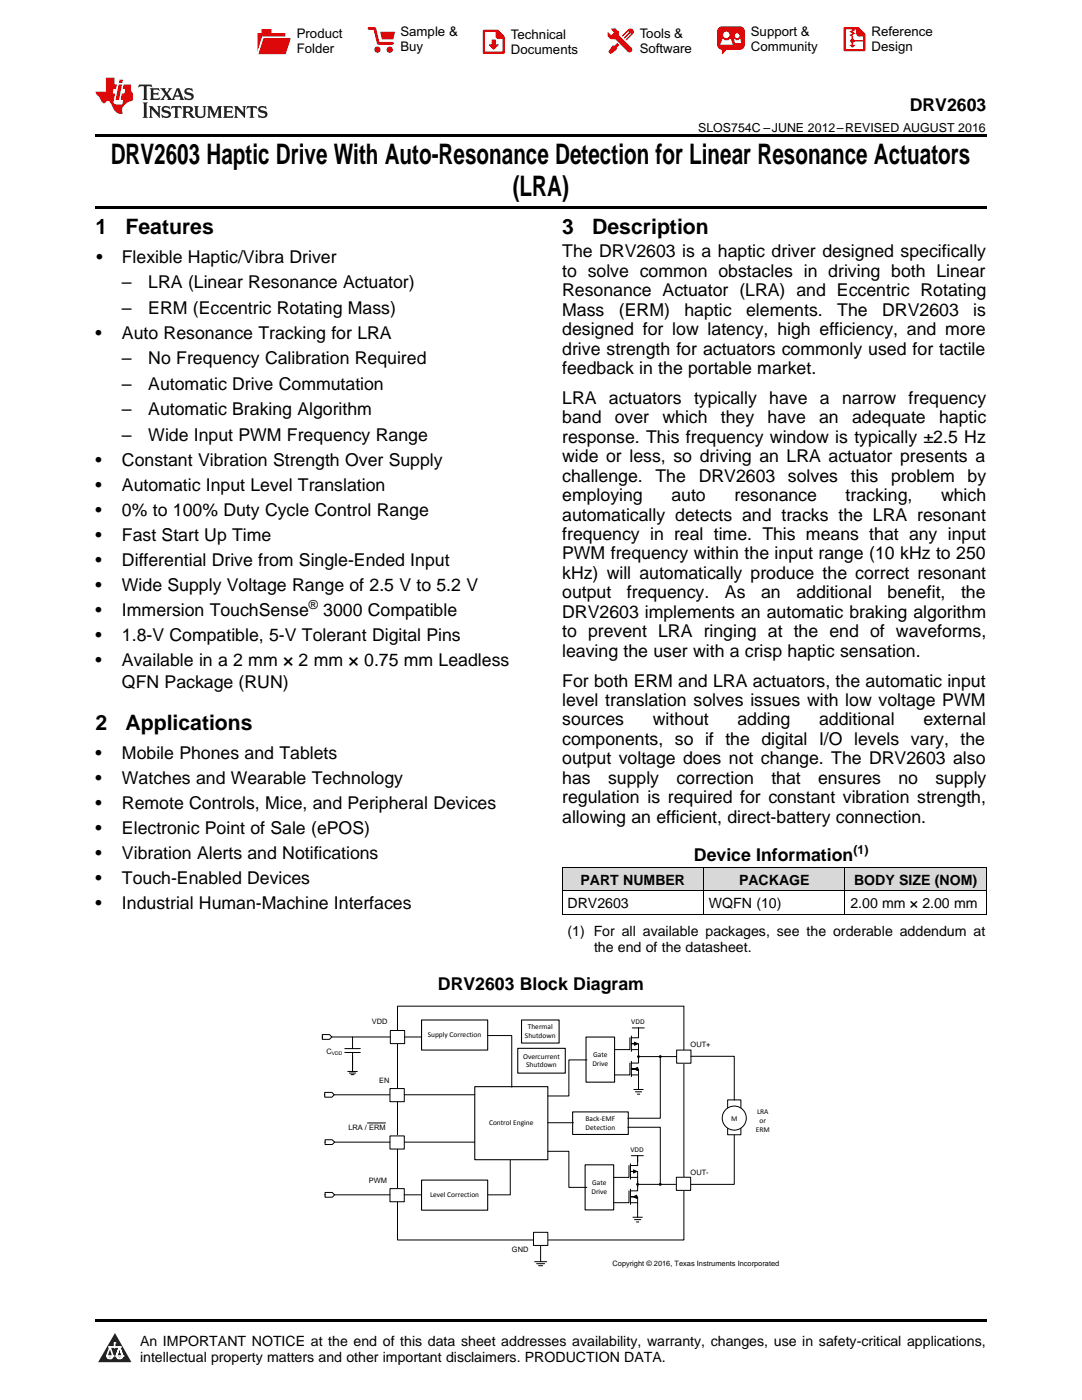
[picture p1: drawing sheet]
<svg xmlns="http://www.w3.org/2000/svg" width="216mm" height="279mm" viewBox="0 0 216 279" stroke-linecap="round" stroke-linejoin="round" font-family="sans-serif">
<defs><g id="words">
<g font-size="5.6">
<text x="22.1" y="32.8">DRV2603 Haptic Drive With Auto-Resonance Detection for Linear Resonance Actuators</text>
<text x="102.3" y="39.2">(LRA)</text>
</g>
<g font-size="4.2">
<text x="19" y="46.7">1</text>
<text x="25" y="46.7">Features</text>
<text x="112.2" y="46.7">3</text>
<text x="118.2" y="46.7">Description</text>
<text x="19" y="145.7">2</text>
<text x="25" y="145.7">Applications</text>
</g>
<g font-size="3.5">
<text x="181.5" y="22.2">DRV2603</text>
<text x="19.2" y="52.4">•</text>
<text x="24.3" y="52.4">Flexible Haptic/Vibra Driver</text>
<text x="112.2" y="51.4">The DRV2603 is a haptic driver designed specifically</text>
<text x="24.3" y="57.5">–</text>
<text x="29.6" y="57.5">LRA (Linear Resonance Actuator)</text>
<text x="112.2" y="55.2">to solve common obstacles in driving both Linear</text>
<text x="112.2" y="59.1">Resonance Actuator (LRA) and Eccentric Rotating</text>
<text x="24.3" y="62.6">–</text>
<text x="29.6" y="62.6">ERM (Eccentric Rotating Mass)</text>
<text x="112.2" y="63">Mass</text>
<text x="123.5" y="63">(ERM)</text>
<text x="136.6" y="63">haptic</text>
<text x="148.9" y="63">elements.</text>
<text x="167.1" y="63">The</text>
<text x="176" y="63">DRV2603</text>
<text x="194.2" y="63">is</text>
<text x="19" y="67.6">•</text>
<text x="24.3" y="67.6">Auto Resonance Tracking for LRA</text>
<text x="112.2" y="66.9">designed for low latency, high efficiency, and more</text>
<text x="112.2" y="70.8">drive strength for actuators commonly used for tactile</text>
<text x="24.3" y="72.7">–</text>
<text x="24.3" y="77.8">–</text>
<text x="29.6" y="72.7">No Frequency Calibration Required</text>
<text x="29.6" y="77.8">Automatic Drive Commutation</text>
<text x="112.2" y="74.6">feedback in the portable market.</text>
<text x="24.3" y="82.8">–</text>
<text x="29.6" y="82.8">Automatic Braking Algorithm</text>
<text x="112.2" y="80.6">LRA actuators typically have a</text>
<text x="168" y="80.6">narrow frequency</text>
<text x="24.3" y="87.9">–</text>
<text x="29.6" y="87.9">Wide Input PWM Frequency Range</text>
<text x="112.2" y="84.5">band</text>
<text x="112.2" y="88.4">response. This frequency window is typically ±2.5 Hz</text>
<text x="122.7" y="84.5">over</text>
<text x="132.2" y="84.5">which</text>
<text x="143.8" y="84.5">they</text>
<text x="153.2" y="84.5">have</text>
<text x="163.4" y="84.5">an</text>
<text x="170" y="84.5">adequate</text>
<text x="187.4" y="84.5">haptic</text>
<text x="19" y="92.9">•</text>
<text x="24.3" y="92.9">Constant Vibration Strength Over Supply</text>
<text x="112.2" y="92.3">wide or less, so driving an LRA actuator presents a</text>
<text x="19" y="97.9">•</text>
<text x="24.3" y="97.9">Automatic Input Level Translation</text>
<text x="112.2" y="96.1">challenge.</text>
<text x="112.2" y="100">employing</text>
<text x="130.8" y="96.1">The</text>
<text x="134" y="100">auto</text>
<text x="139.4" y="96.1">DRV2603</text>
<text x="146.6" y="100">resonance</text>
<text x="157.2" y="96.1">solves</text>
<text x="168.7" y="100">tracking,</text>
<text x="169.8" y="96.1">this</text>
<text x="177.8" y="96.1">problem</text>
<text x="187.8" y="100">which</text>
<text x="193.1" y="96.1">by</text>
<text x="19" y="102.9">•</text>
<text x="19" y="107.9">•</text>
<text x="24.3" y="102.9">0% to 100% Duty Cycle Control Range</text>
<text x="24.3" y="107.9">Fast Start Up Time</text>
<text x="112.2" y="103.9">automatically detects and tracks the LRA resonant</text>
<text x="112.2" y="107.8">frequency in real time. This means that any input</text>
<text x="19" y="113">•</text>
<text x="24.3" y="113">Differential Drive from Single-Ended Input</text>
<text x="112.2" y="111.7">PWM frequency within the input range (10 kHz to 250</text>
<text x="19" y="118">•</text>
<text x="24.3" y="118">Wide Supply Voltage Range of 2.5 V to 5.2 V</text>
<text x="112.2" y="115.5">kHz) will automatically produce the correct resonant</text>
<text x="112.2" y="119.4">output</text>
<text x="125.1" y="119.4">frequency.</text>
<text x="144.7" y="119.4">As</text>
<text x="151.9" y="119.4">an</text>
<text x="158.9" y="119.4">additional</text>
<text x="177.1" y="119.4">benefit,</text>
<text x="191.8" y="119.4">the</text>
<text x="19" y="123">•</text>
<text x="24.3" y="123">Immersion TouchSense</text>
<text x="64.5" y="123">3000 Compatible</text>
<text x="112.2" y="123.3">DRV2603 implements an automatic braking algorithm</text>
<text x="19" y="128">•</text>
<text x="24.3" y="128">1.8-V Compatible, 5-V Tolerant Digital Pins</text>
<text x="112.2" y="127.2">to prevent LRA ringing at the end of waveforms,</text>
<text x="112.2" y="131.1">leaving the user with a crisp haptic sensation.</text>
<text x="19" y="133">•</text>
<text x="24.3" y="133">Available in a 2 mm × 2 mm × 0.75 mm Leadless</text>
<text x="24.3" y="137.2">QFN Package (RUN)</text>
<text x="112.2" y="137">For both ERM and LRA actuators, the automatic input</text>
<text x="112.2" y="140.9">level translation solves issues with low voltage PWM</text>
<text x="112.2" y="144.8">sources</text>
<text x="112.2" y="148.7">components, so if the digital I/O levels vary, the</text>
<text x="130.2" y="144.8">without</text>
<text x="147.1" y="144.8">adding</text>
<text x="163.4" y="144.8">additional</text>
<text x="184.2" y="144.8">external</text>
<text x="19" y="151.4">•</text>
<text x="24.3" y="151.4">Mobile Phones and Tablets</text>
<text x="112.2" y="152.5">output voltage does not change. The DRV2603 also</text>
<text x="19" y="156.4">•</text>
<text x="19" y="161.4">•</text>
<text x="24.3" y="156.4">Watches and Wearable Technology</text>
<text x="24.3" y="161.4">Remote Controls, Mice, and Peripheral Devices</text>
<text x="112.2" y="156.4">has</text>
<text x="112.2" y="160.3">regulation is required for constant vibration strength,</text>
<text x="121.3" y="156.4">supply</text>
<text x="135" y="156.4">correction</text>
<text x="153.9" y="156.4">that</text>
<text x="163.3" y="156.4">ensures</text>
<text x="179.3" y="156.4">no</text>
<text x="186.6" y="156.4">supply</text>
<text x="19" y="166.4">•</text>
<text x="24.3" y="166.4">Electronic Point of Sale (ePOS)</text>
<text x="112.2" y="164.2">allowing an efficient, direct-battery connection.</text>
<text x="19" y="171.4">•</text>
<text x="24.3" y="171.4">Vibration Alerts and Notifications</text>
<text x="138.5" y="171.9">Device Information</text>
<text x="19" y="176.4">•</text>
<text x="24.3" y="176.4">Touch-Enabled Devices</text>
<text x="19" y="181.4">•</text>
<text x="24.3" y="181.4">Industrial Human-Machine Interfaces</text>
<text x="87.4" y="197.7">DRV2603 Block Diagram</text>
</g>
<g font-size="2.8">
<text x="115.8" y="176.6">PART NUMBER</text>
<text x="147.5" y="176.6">PACKAGE</text>
<text x="170.4" y="176.6">BODY SIZE (NOM)</text>
<text x="113.2" y="181.2">DRV2603</text>
<text x="141.5" y="181.2">WQFN (10)</text>
<text x="169.7" y="181.2">2.00 mm × 2.00 mm</text>
<text x="113.2" y="186.7">(1) For all available packages, see the orderable addendum at</text>
<text x="118.5" y="189.9">the end of the datasheet.</text>
<text x="27.9" y="268.6">An IMPORTANT NOTICE at the end of this data sheet addresses availability, warranty, changes, use in safety-critical applications,</text>
<text x="27.9" y="271.8">intellectual property matters and other important disclaimers. PRODUCTION DATA.</text>
</g>
<g font-size="2.6">
<text x="59.2" y="7.6">Product</text>
<text x="59.2" y="10.6">Folder</text>
<text x="79.9" y="7.3">Sample &amp;</text>
<text x="79.9" y="10.2">Buy</text>
<text x="102" y="7.8">Technical</text>
<text x="102" y="10.8">Documents</text>
<text x="127.6" y="7.6">Tools &amp;</text>
<text x="127.6" y="10.6">Software</text>
<text x="149.8" y="7.2">Support &amp;</text>
<text x="149.8" y="10.2">Community</text>
<text x="173.9" y="7.3">Reference</text>
<text x="173.9" y="10.2">Design</text>
</g>
<g font-size="2.5">
<text x="139.3" y="26.3">SLOS754C –JUNE 2012–REVISED AUGUST 2016</text>
<text x="61.6" y="121.6">®</text>
<text x="170.3" y="170.5">(1)</text>
</g>
<g font-size="1.5">
<text x="74.2" y="204.4">VDD</text>
<text x="85.4" y="207">Supply Correction</text>
<text x="104.7" y="207.2">Shutdown</text>
<text x="105.3" y="205.4">Thermal</text>
<text x="126" y="204.4">VDD</text>
<text x="137.8" y="208.9">OUT+</text>
<text x="65.2" y="210.3">C</text>
<text x="104.4" y="211.2">Overcurrent</text>
<text x="105" y="213">Shutdown</text>
<text x="118.2" y="212.8">Drive</text>
<text x="118.3" y="211">Gate</text>
<text x="75.7" y="216.1">EN</text>
<text x="69.5" y="225.6">LRA / ERM</text>
<text x="97.6" y="224.6">Control Engine</text>
<text x="116.8" y="223.7">Back-EMF</text>
<text x="116.9" y="225.5">Detection</text>
<text x="145.9" y="223.7">M</text>
<text x="150.8" y="225.9">ERM</text>
<text x="151.1" y="222.3">LRA</text>
<text x="151.5" y="224.1">or</text>
<text x="125.8" y="229.9">VDD</text>
<text x="73.6" y="236.2">PWM</text>
<text x="85.8" y="239">Level Correction</text>
<text x="118" y="238.3">Drive</text>
<text x="118.2" y="236.5">Gate</text>
<text x="137.8" y="234.5">OUT-</text>
<text x="102.2" y="249.9">GND</text>
<text x="122.2" y="252.6">Copyright © 2016, Texas Instruments Incorporated</text>
</g>
<text font-size="1" x="66.2" y="210.5">VDD</text>
</g></defs>
<g fill="#d8d8d8">
<path d="M112.2 173.2h28.2v4.6h-28.2z"/>
<path d="M140.4 173.2h28.2v4.6h-28.2z"/>
<path d="M168.6 173.2h28.2v4.6h-28.2z"/>
</g>
<path d="M22.9 266l3.3 5.9h-6.6z" fill="#231f20"/>
<path d="M21.3 270.6h1.2l-.3 .5h-.3a.53 .53 0 0 1-.6-.5z" fill-rule="evenodd" fill="#fff"/>
<path d="M21.3 270.6h1.2l-.3 .5h-.3a.53 .53 0 0 1-.6-.5z" fill="none" stroke="#231f20" stroke-width=".33"/>
<path d="M21.3 270.6l1.2 .1-.3 .4h-.5z" fill="none" stroke="#fff" stroke-width=".33"/>
<path d="M22.9 268.9h.1" fill="none" stroke="#fff" stroke-width=".33"/>
<path d="M22.9 268v.9z" fill="#fff"/>
<path d="M22.9 268v.9z" fill="none" stroke="#fff" stroke-width=".33"/>
<circle cx="22.9" cy="268" r=".16" fill="#fff"/>
<path d="M21.8 268.8h.1" fill="none" stroke="#fff" stroke-width=".33"/>
<path d="M21.8 268.8h2.2z" fill="#fff"/>
<path d="M21.8 268.8h2.2z" fill="none" stroke="#fff" stroke-width=".33"/>
<circle cx="24" cy="268.8" r=".16" fill="#fff"/>
<path d="M23.2 270.6h.1" fill="none" stroke="#fff" stroke-width=".33"/>
<path d="M23.8 268.8l-.6 1.8z" fill="#fff"/>
<path d="M23.8 268.8l-.6 1.8z" fill="none" stroke="#fff" stroke-width=".33"/>
<path d="M23.8 268.8l.7 1.8z" fill="#fff"/>
<path d="M23.8 268.8l.7 1.8z" fill="none" stroke="#fff" stroke-width=".33"/>
<path d="M24.4 270.6h.1" fill="none" stroke="#fff" stroke-width=".33"/>
<circle cx="21.3" cy="270.6" r=".16" fill="#fff"/>
<path d="M22 268.8l-.7 1.8z" fill="#fff"/>
<path d="M22 268.8l-.7 1.8z" fill="none" stroke="#fff" stroke-width=".33"/>
<path d="M22 268.8l.5 1.8z" fill="#fff"/>
<path d="M22 268.8l.5 1.8z" fill="none" stroke="#fff" stroke-width=".33"/>
<circle cx="22.5" cy="270.6" r=".16" fill="#fff"/>
<path d="M23.3 270.6h1.2a.63 .63 0 0 1-.6 .5 .63 .63 0 0 1-.6-.5z" fill-rule="evenodd" fill="#fff"/>
<path d="M23.3 270.6h1.2a.63 .63 0 0 1-.6 .5 .63 .63 0 0 1-.6-.5z" fill="none" stroke="#231f20" stroke-width=".33"/>
<path d="M23.3 270.6h1.2l-.4 .5h-.5z" fill="none" stroke="#fff" stroke-width=".33"/>
<path d="M23.2 270.6h.1" fill="none" stroke="#fff" stroke-width=".33"/>
<circle cx="24.5" cy="270.6" r=".16" fill="#fff"/>
<path d="M19 263.2h177.8v.5h-177.8z" fill="#000"/>
<path d="M106.7 251.8h2.4M107.1 252.2h1.6M107.5 252.6h.8M107.9 246.6v5.2" fill="none" stroke="#000" stroke-width=".2"/>
<path d="M79.3 200.8h57.2v46.7h-57.2z" fill-rule="evenodd" fill="#fff"/>
<path d="M79.3 200.8h57.2v46.7h-57.2z" fill="none" stroke="#000" stroke-width=".2"/>
<path d="M77.9 205.7h2.8v2.6h-2.8z" fill-rule="evenodd" fill="#fff"/>
<path d="M77.9 205.7h2.8v2.6h-2.8zM126.2 205.1h2.4M126.5 217.4h1.8M126.8 217.9h1.2M127.2 218.4h.4M127.4 205.1v1.3M127.4 216.5v.9" fill="none" stroke="#000" stroke-width=".2"/>
<path d="M135 209.6h2.9v2.6h-2.9z" fill-rule="evenodd" fill="#fff"/>
<path d="M135 209.6h2.9v2.6h-2.9z" fill="none" stroke="#000" stroke-width=".2"/>
<path d="M135 234.9h2.8v2.7h-2.8z" fill-rule="evenodd" fill="#fff"/>
<path d="M135 234.9h2.8v2.7h-2.8z" fill="none" stroke="#000" stroke-width=".2"/>
<path d="M106.5 245.9h2.8v2.7h-2.8z" fill-rule="evenodd" fill="#fff"/>
<path d="M106.5 245.9h2.8v2.7h-2.8z" fill="none" stroke="#000" stroke-width=".2"/>
<path d="M77.8 217.2h2.9v2.7h-2.9z" fill-rule="evenodd" fill="#fff"/>
<path d="M77.8 217.2h2.9v2.7h-2.9z" fill="none" stroke="#000" stroke-width=".2"/>
<path d="M77.8 237.2h2.9v2.6h-2.9z" fill-rule="evenodd" fill="#fff"/>
<path d="M77.8 237.2h2.9v2.6h-2.9z" fill="none" stroke="#000" stroke-width=".2"/>
<path d="M77.8 226.7h2.9v2.6h-2.9z" fill-rule="evenodd" fill="#fff"/>
<g fill="none" stroke="#000" stroke-width=".2">
<path d="M64.3 206.5h1.4l.5 .4-.5 .5h-1.4zM64.8 218h1.4l.5 .5-.5 .5h-1.4zM66.2 207h11.6M66.7 218.5h11M68.8 210h3.1M68.8 209.3h3.1M69.4 213.8h1.9M69.7 214.1h1.3M70 214.5h.7M70.3 207v2.3M70.3 210v3.8M80.7 218.5h14"/>
<path d="M80.7 207h3.4M97.3 206.7h4.8v10.3M117.1 211.5h-3.6v7.2h-4.2M125.7 207.1v2.4h-3M125.7 212.2v2.3h-3M126 209.5h1.4v1.9M126 214.5h1.4v2M126 206.8v3M126 211.8v3.1M126.6 208l.6 .3-.6 .3zM126.6 213.3l.6-.3v.7zM127.2 208.3h-1.2h1.4v1.2"/>
<path d="M127.2 213.3h-1.2h1.4v1.2M127.4 205.1v2h-1.4M127.4 210.2v2h-1.4M127.4 210.9h7.6M131.8 210.9v12.3h-6.5M145.2 219.5h2.6v7h-2.6zM64.9 238h1.4l.5 .5-.5 .4h-1.4zM64.9 227.5h1.4l.5 .4-.5 .5h-1.4zM66.8 238.5h11M66.8 227.9h11M73.3 224.1h3.6M77.8 226.7h2.9v2.6h-2.9z"/>
<path d="M80.6 238.5h3.5M80.7 227.9h14M97.3 238.5h4.5M101.8 231.6v6.8M109.3 229.8h4.2v7.2h3.6M109.3 224.1h5.1M125.3 225h6.5v11.4M125.5 232.6v2.4h-3M125.5 237.7v2.3h-3M125.8 235h1.4v1.9M125.8 232.3v3M125.8 237.3v3.1"/>
<path d="M126 230.6h2.4M126.4 233.5l.6 .3-.6 .3zM126.4 238.8l.6-.3v.7zM127 233.8h-1.2h1.4v1.2M127 238.8h-1.2h1.4v1.2M127.2 231.9v-1.3v2h-1.4M127.2 235.7v2h-1.4M127.3 236.4h7.5M125.8 240h1.4v2.9M126.3 242.9h1.9M126.6 243.4h1.3M127 243.9h.5"/>
<circle cx="127.4" cy="210.9" r=".18"/>
<circle cx="131.8" cy="210.9" r=".18"/>
<circle cx="127.2" cy="236.4" r=".18"/>
<circle cx="131.8" cy="236.4" r=".18"/>
</g>
<path d="M94.7 216.9h14.6v14.5h-14.6zM116.9 207h5.7v9h-5.7zM84.1 235.5h13.2v6h-13.2zM114.3 221.9h11.1v4.5h-11.1zM116.8 232.5h5.7v9h-5.7z" fill="none" stroke="#000" stroke-width=".21"/>
<g fill="#000">
<path d="M126.6 208l.6 .3-.6 .3zM126.6 213.3l.6-.3v.7zM126.4 233.5l.6 .3-.6 .3zM126.4 238.8l.6-.3v.7z"/>
<circle cx="127.4" cy="210.9" r=".18"/>
<circle cx="131.8" cy="210.9" r=".18"/>
<circle cx="127.2" cy="236.4" r=".18"/>
<circle cx="131.8" cy="236.4" r=".18"/>
</g>
<circle cx="146.5" cy="223.1" r="2.4" fill="#fff"/>
<g fill="none" stroke="#000" stroke-width=".2">
<path d="M112.2 177.8h84.6M112.2 173.1h84.6M112.2 173.2v9.3M140.4 173.2v9.3M168.6 173.2v9.3M196.8 173.2v9.3M112.2 182.4h84.6M137.9 210.8h8.6v8.8M146.5 226.5v9.9h-8.6"/>
<circle cx="146.5" cy="223.1" r="2.4"/>
</g>
<path d="M84.1 203.6h13.2v6h-13.2zM103.3 209.2h9.5v5h-9.5zM104.1 203.6h7.5v4.6h-7.5z" fill="none" stroke="#000" stroke-width=".21"/>
<path d="M19 26.8h177.8v.6h-177.8zM19 41.2h177.8v.5h-177.8z" fill="#000"/>
<path d="M27.7 16.9l-.1 .6 .6-.3h.5v.2v2.2l-.2 .4h1l-.2-.4v-2.2v-.2h.5l.6 .3-.2-.6zM29.9 17.6l.2 .4v1.6l-.2 .4h1.9l.1-.6a1.09 1.09 0 0 1-1.3 .1v-.6h.6l.4 .2v-.7l-.2 .2h-.8v-.6l.2-.1a1.01 1.01 0 0 1 1 .3l-.1-.6zM32 17.6l.9 1.2-1 1.2h.9l-.2-.3 .5-.7 .5 .7-.3 .3h1.7l-.2-.3 .1-.4h1l.1 .4-.2 .3h1l-.3-.4-.7-2h-.5l-1 2.2-.8-1.1 .9-1.1h-.9l.2 .2-.4 .7-.4-.7 .2-.2zM35.4 18l.4 1h-.8zM37 17.7a.66 .66 0 0 0-.2 .8 .66 .66 0 0 0 .6 .4l.7 .2 .1 .2a.8 .8 0 0 1-.7 .4 .8 .8 0 0 1-.7-.5l.1 .8 .2-.2a.94 .94 0 0 0 1.1 .1 .94 .94 0 0 0 .4-.9 1.48 1.48 0 0 0-1.3-.6v-.4a1.1 1.1 0 0 1 1.2 .2l-.2-.6-.2 .1-.5-.1zM28.5 20.4l.2 .4v2.3l-.2 .4h1l-.2-.4v-2.3l.2-.4zM29.7 21.2l.2 .4v1.5l-.2 .4h.8l-.3-.4 .1-1.3 1.6 1.8v-2l.2-.4h-.7l.2 .2v1.1l-1.2-1.3zM32.5 21.3a.66 .66 0 0 0-.2 .8 .66 .66 0 0 0 .6 .4l.6 .2 .2 .2a.8 .8 0 0 1-.8 .4 .8 .8 0 0 1-.7-.5l.2 .7 .2-.1a.94 .94 0 0 0 1 .1 .94 .94 0 0 0 .5-1 1.47 1.47 0 0 0-1.3-.6l-.1-.3a1.1 1.1 0 0 1 1.3 .2l-.2-.6-.2 .1-.5-.2zM34.3 21.2l-.2 .6a.64 .64 0 0 1 .8-.3v1.6l-.2 .4h1l-.3-.4 .1-1.6a.66 .66 0 0 1 .8 .3l-.2-.6zM36.3 21.2l.3 .4v1.5l-.3 .4h1l-.2-.2v-.7h.5l.1 .1a.8 .8 0 0 0 1.2 .7l-1-1a.62 .62 0 0 0 .6-.5 .62 .62 0 0 0-.6-.7zM37.1 21.5h.1a.48 .48 0 0 1 .6 0 .48 .48 0 0 1 .1 .6l-.2 .1-.6 .1zM38.7 21.2l.2 .2a2.29 2.29 0 0 0 .4 2 1.05 1.05 0 0 0 1.7-.7v-1.3l.2-.2h-.8l.2 .4v1.1a.61 .61 0 0 1-.6 .6 .61 .61 0 0 1-.6-.6v-1.1l.3-.4zM41.3 21.2l.3 .4v1.5l-.3 .4h.8l-.2-.4v-1.4l.8 1.9 .9-1.9v1.4l-.2 .4h.9l-.2-.4v-1.5l.2-.4h-.8l-.7 1.5-.6-1.5zM44.5 21.2l.2 .4v1.5l-.2 .4h1.9l.2-.6a1.1 1.1 0 0 1-1.4 .2v-.7h.6l.4 .2v-.6l-.2 .1-.8 .1v-.6l.2-.1a1.02 1.02 0 0 1 1.1 .2l-.2-.5zM46.7 21.2l.2 .4v1.5l-.2 .4h.8l-.3-.4 .1-1.3 1.6 1.8v-2l.2-.4h-.7l.2 .2v1.1l-1.2-1.3zM49.3 21.2l-.1 .6a.64 .64 0 0 1 .8-.3v1.6l-.3 .4h1l-.2-.4v-1.6a.66 .66 0 0 1 .8 .3l-.1-.6zM51.7 21.3a.66 .66 0 0 0-.2 .7 .66 .66 0 0 0 .7 .5l.6 .2 .1 .2a.8 .8 0 0 1-.7 .4 .8 .8 0 0 1-.7-.5l.1 .7 .2-.1a.94 .94 0 0 0 1.1 .1 .94 .94 0 0 0 .4-1 1.48 1.48 0 0 0-1.2-.6l-.1-.3a1.1 1.1 0 0 1 1.2 .2l-.2-.6-.1 .1-.6-.2z" fill="#231f20"/>
<path d="M21.1 15.5v2.8h-2v.4l.9 .9a.96 .96 0 0 0 1 1 .59 .59 0 0 1 .5-.4 .59 .59 0 0 1 .5 .3l.4 .8a1.61 1.61 0 0 0 2.1 1.3 1.63 1.63 0 0 1 1.1-2.2l.9-.3v-1.5a1.6 1.6 0 0 1-.4-1.7h-1.4l-.2 .9h.5l-.2 .8h-.5l-.2 1v.3h.5l-.2 .9h-.7a.74 .74 0 0 1-1-.6l.3-1.6h-.5l.2-.8h.5l.1-.9h-.4v-1.4zM23.7 16.9l-.7 3h.8l.6-3zM23.8 15.9l-.1 .7h.7l.2-.7z" fill="#ee1d23"/>
<g fill="#d60000">
<path d="M52.2 5.8h2v.8h2.7v4.2h-5.5v-4.2h.8z" fill-rule="evenodd"/>
<path d="M52.5 7.5h5.6l-1.1 3.3h-5.6z" fill-rule="evenodd"/>
</g>
<path d="M52.4 7.4h5.7v.1h-5.6l-1.1 3.3z" fill-rule="evenodd" fill="#fff"/>
<path d="M52.4 7.4h5.7v.1h-5.6l-1.1 3.3z" fill="none" stroke="#fff" stroke-width=".2"/>
<path d="M73.6 5.7h1.2l.7 2.9h2.8" fill="none" stroke="#d60000" stroke-width=".55"/>
<g fill="#d60000">
<path d="M75.9 6.3h2.9l-.3 1.6h-2.3z" fill-rule="evenodd"/>
<circle cx="75.3" cy="9.9" r=".62"/>
<circle cx="77.8" cy="9.9" r=".62"/>
</g>
<path d="M96.6 6.2h2.7l1.2 1.2v3.1h-3.9z" fill="none" stroke="#d60000" stroke-width=".44"/>
<g fill="#d60000">
<path d="M98.1 7.9h.8v1h.6l-1 1.1-.9-1v-.1h.5z" fill-rule="evenodd"/>
<path d="M98.9 6.2h.4l1.2 1.2v.4h-1.2l-.4-.4z" fill-rule="evenodd"/>
<path d="M122 5.7h.8l.6 .6 .1 .7 2.5 2.5-.7 .8-2.4-2.3-1.1-.2-.6-.6v-.8l.8 .6 .4-.4v-.2l-.4-.5z" fill-rule="evenodd"/>
<path d="M122.2 9.1h.5l.5-.5 .4 .4-.5 .5-.1 .4-1.2 .9-.4-.5z" fill-rule="evenodd"/>
<path d="M125.3 5.9a.67 .67 0 0 1 1 0 .67 .67 0 0 1 0 .9z" fill-rule="evenodd"/>
<path d="M125.3 5.9l1 .9-1.2 1.2h-.2v-.2l.9-.9 .1-.2h-.2l-1 1h-.2v-.2l1-1v-.2h-.2l-1 1h-.2v-.2z" fill-rule="evenodd"/>
<circle cx="125.6" cy="9.9" r=".54"/>
</g>
<path d="M123.4 6.3l-.1 .7" fill="none" stroke="#d60000" stroke-width=".2"/>
<g fill="#d60000">
<path d="M143.4 5.5l.7-.2h3.6a.95 .95 0 0 1 .9 .9v2.8a.95 .95 0 0 1-.9 .9h-3.6a.95 .95 0 0 1-1-.9v-2.8z" fill-rule="evenodd"/>
<path d="M144 9.9h1l-.8 .9h-.2z" fill-rule="evenodd"/>
</g>
<g fill="#fff">
<path d="M146.6 8.6h1.3z"/>
<path d="M144.1 7.8h.3l.1 .2h.8l.2-.2h.3l.4 1.1h-2.5z" fill-rule="evenodd"/>
<path d="M146.5 7.8h.2l.2 .2h.5l.1-.2h.2l.2 .8h-1.3z" fill-rule="evenodd"/>
<circle cx="144.9" cy="6.9" r=".65"/>
<circle cx="147.1" cy="7.1" r=".48"/>
</g>
<path d="M168.5 5.6h2.7l1.3 1.3v3.1h-4z" fill="none" stroke="#d60000" stroke-width=".44"/>
<path d="M170.1 7.3v1.8M170.1 8.1h2.3" fill="none" stroke="#d60000" stroke-width=".3"/>
<g fill="#d60000">
<path d="M170.9 5.6h.3l1.3 1.3v.4h-1.1l-.5-.6z" fill-rule="evenodd"/>
<circle cx="170.1" cy="8.1" r=".42"/>
<circle cx="171.4" cy="6.7" r=".55"/>
</g>
<g fill="#d60000">
<path d="M169.5 9h1.2l-.6 .5z"/>
<path d="M169.8 5.8h.6l.3 .2-.6 .3 .6 .4-.7 .3 .2 .3h-.2l-.5-.3 .6-.3-.6-.4 .6-.3z"/>
</g>
<use href="#words"/>
</svg>
